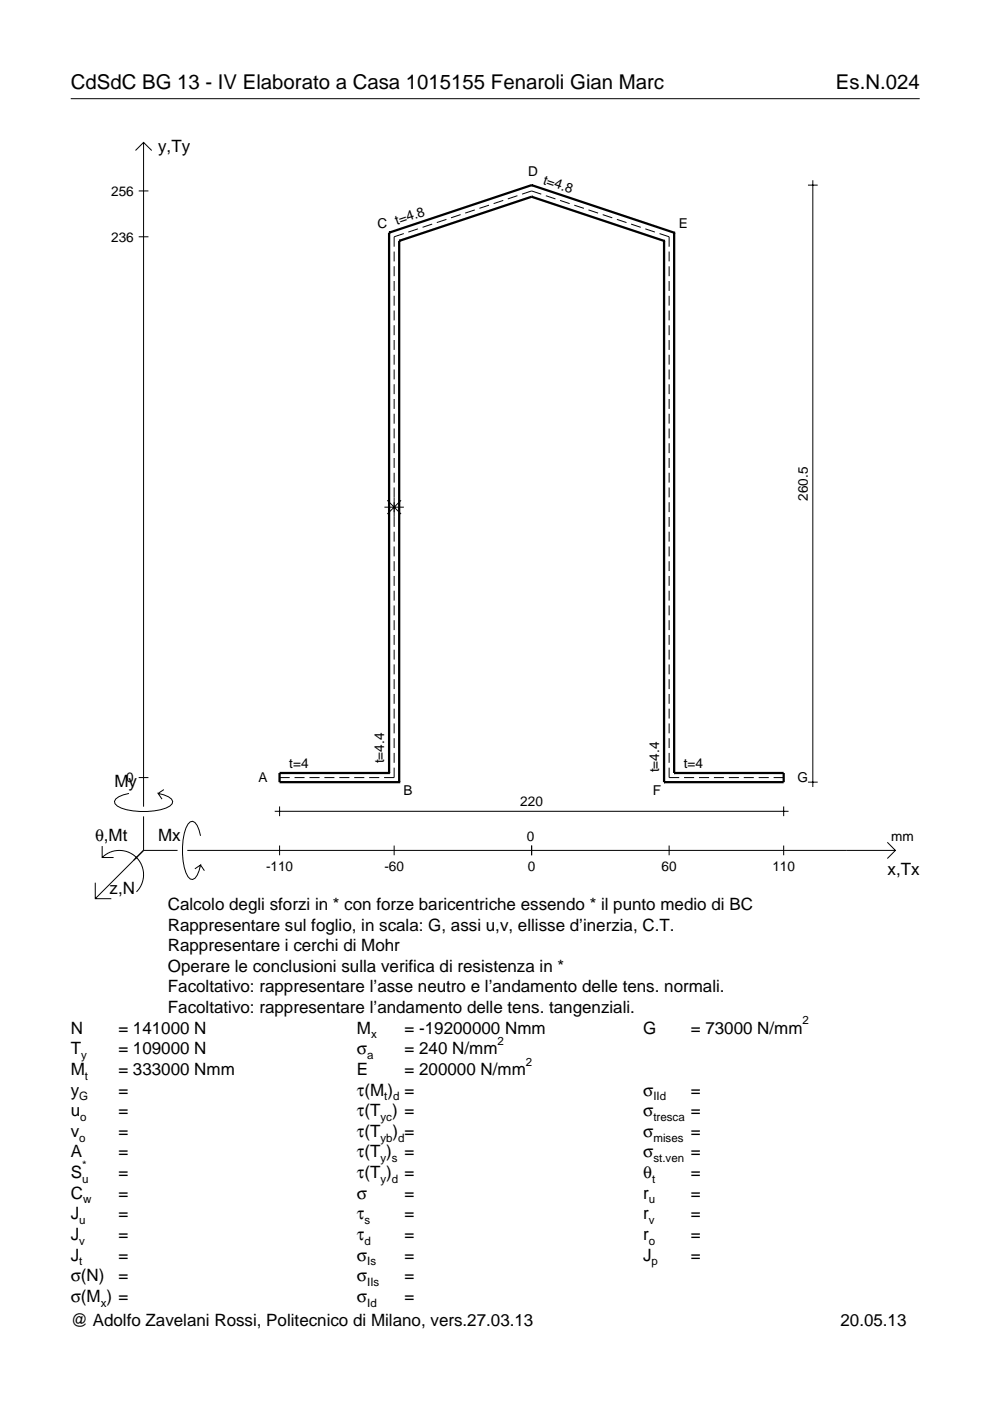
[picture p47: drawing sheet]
<svg xmlns="http://www.w3.org/2000/svg" width="210mm" height="297mm" viewBox="0 0 210 297" stroke-linecap="round" stroke-linejoin="round" font-family="sans-serif">
<defs><g id="words">
<g font-size="4.3">
<text x="15" y="18.9">CdSdC BG 13 - IV Elaborato a Casa 1015155 Fenaroli Gian Marc</text>
<text x="177.2" y="18.9">Es.N.024</text>
</g>
<g font-size="3.6">
<text x="33.5" y="32.3">y,Ty</text>
<text x="24.3" y="166.9">My</text>
<text x="20.1" y="178.2">θ,Mt</text>
<text x="33.5" y="178.2">Mx</text>
<text x="188.2" y="185.5">x,Tx</text>
<text x="23.2" y="189.6">z,N</text>
<text x="35.6" y="192.9">Calcolo degli sforzi in * con forze baricentriche essendo * il punto medio di BC</text>
<text x="35.6" y="197.3">Rappresentare sul foglio, in scala: G, assi u,v, ellisse d’inerzia, C.T.</text>
<text x="35.6" y="201.7">Rappresentare i cerchi di Mohr</text>
<text x="35.6" y="206">Operare le conclusioni sulla verifica di resistenza in *</text>
<text x="35.6" y="210.4">Facoltativo: rappresentare l’asse neutro e l’andamento delle tens. normali.</text>
<text x="35.6" y="214.8">Facoltativo: rappresentare l’andamento delle tens. tangenziali.</text>
<text x="15" y="219.2">N</text>
<text x="25.1" y="219.2">= 141000 N</text>
<text x="75.7" y="219.2">M</text>
<text x="85.8" y="219.2">= -19200000 Nmm</text>
<text x="136.4" y="219.2">G</text>
<text x="146.5" y="219.2">= 73000 N/mm</text>
<text x="15" y="223.5">T</text>
<text x="15" y="227.9">M</text>
<text x="25.1" y="223.5">= 109000 N</text>
<text x="25.1" y="227.9">= 333000 Nmm</text>
<text x="75.7" y="223.5">σ</text>
<text x="75.7" y="227.9">E</text>
<text x="85.8" y="223.5">= 240 N/mm</text>
<text x="85.8" y="227.9">= 200000 N/mm</text>
<text x="15" y="232.3">y</text>
<text x="25.1" y="232.3">=</text>
<text x="75.7" y="232.3">τ(M ) =</text>
<text x="136.4" y="232.3">σ</text>
<text x="146.5" y="232.3">=</text>
<text x="15" y="236.7">u</text>
<text x="25.1" y="236.7">=</text>
<text x="75.7" y="236.7">τ(T ) =</text>
<text x="136.4" y="236.7">σ</text>
<text x="146.5" y="236.7">=</text>
<text x="15" y="241">v</text>
<text x="15" y="245.4">A</text>
<text x="25.1" y="241">=</text>
<text x="25.1" y="245.4">=</text>
<text x="75.7" y="245.4">τ(T )</text>
<text x="75.7" y="241">τ(T</text>
<text x="83.3" y="241">) =</text>
<text x="85.8" y="245.4">=</text>
<text x="136.4" y="241">σ</text>
<text x="136.4" y="245.4">σ</text>
<text x="146.5" y="241">=</text>
<text x="146.5" y="245.4">=</text>
<text x="15" y="249.8">S</text>
<text x="25.1" y="249.8">=</text>
<text x="75.7" y="249.8">τ(T )</text>
<text x="85.8" y="249.8">=</text>
<text x="136.4" y="249.8">θ</text>
<text x="146.5" y="249.8">=</text>
<text x="15" y="254.2">C</text>
<text x="25.1" y="254.2">=</text>
<text x="75.7" y="254.2">σ</text>
<text x="85.8" y="254.2">=</text>
<text x="136.4" y="254.2">r</text>
<text x="146.5" y="254.2">=</text>
<text x="15" y="258.5">J</text>
<text x="15" y="262.9">J</text>
<text x="25.1" y="258.5">=</text>
<text x="25.1" y="262.9">=</text>
<text x="75.7" y="258.5">τ</text>
<text x="75.7" y="262.9">τ</text>
<text x="85.8" y="258.5">=</text>
<text x="85.8" y="262.9">=</text>
<text x="136.4" y="258.5">r</text>
<text x="136.4" y="262.9">r</text>
<text x="146.5" y="258.5">=</text>
<text x="146.5" y="262.9">=</text>
<text x="15" y="267.3">J</text>
<text x="25.1" y="267.3">=</text>
<text x="75.7" y="267.3">σ</text>
<text x="85.8" y="267.3">=</text>
<text x="136.4" y="267.3">J</text>
<text x="146.5" y="267.3">=</text>
<text x="15" y="271.7">σ(N)</text>
<text x="25.1" y="271.7">=</text>
<text x="75.7" y="271.7">σ</text>
<text x="85.8" y="271.7">=</text>
<text x="15" y="281.2">@ Adolfo Zavelani Rossi, Politecnico di Milano, vers.27.03.13</text>
<text x="15" y="276">σ(M ) =</text>
<text x="75.7" y="276">σ</text>
<text x="85.8" y="276">=</text>
<text x="178.2" y="281.2">20.05.13</text>
</g>
<g font-size="2.9">
<text x="23.6" y="41.5">256</text>
<text x="112" y="37.4">D</text>
<text x="115" y="38.9" transform="rotate(18 115 38.9)">t=4.8</text>
<text x="84.1" y="47.7" transform="rotate(-18 84.1 47.7)">t=4.8</text>
<text x="23.6" y="51.2">236</text>
<text x="80" y="48.3">C</text>
<text x="143.9" y="48.3">E</text>
<text x="171.3" y="106.1" transform="rotate(-90 171.3 106.1)">260.5</text>
<text x="81.5" y="161.8" transform="rotate(-90 81.5 161.8)">t=4.4</text>
<text x="26.8" y="165.9">0</text>
<text x="54.8" y="165.8">A</text>
<text x="61.3" y="162.9">t=4</text>
<text x="139.8" y="163.8" transform="rotate(-90 139.8 163.8)">t=4.4</text>
<text x="145" y="162.9">t=4</text>
<text x="169.1" y="165.8">G</text>
<text x="85.5" y="168.5">B</text>
<text x="110.3" y="171">220</text>
<text x="138.4" y="168.5">F</text>
<text x="111.7" y="178.2">0</text>
<text x="189" y="178.2">mm</text>
<text x="56.4" y="184.7">-110</text>
<text x="81.5" y="184.7">-60</text>
<text x="111.9" y="184.7">0</text>
<text x="140.3" y="184.7">60</text>
<text x="163.8" y="184.7">110</text>
</g>
<g font-size="2.4">
<text x="78.7" y="220.2">x</text>
<text x="105.5" y="221.5">2</text>
<text x="170.2" y="217.2">2</text>
<text x="17.2" y="224.5">y</text>
<text x="77.9" y="224.5">a</text>
<text x="111.5" y="225.9">2</text>
<text x="16.8" y="233.3">G</text>
<text x="18" y="228.9">t</text>
<text x="81.5" y="233.3">t d</text>
<text x="138.5" y="233.3">IId</text>
<text x="17" y="237.7">o</text>
<text x="80.7" y="237.7">yc</text>
<text x="138.5" y="237.7">tresca</text>
<text x="16.8" y="242">o</text>
<text x="80.7" y="242">yb d</text>
<text x="138.5" y="242">mises</text>
<text x="17.4" y="250.8">u</text>
<text x="17.4" y="247.8">*</text>
<text x="80.7" y="246.4">y s</text>
<text x="80.7" y="250.8">y d</text>
<text x="138.2" y="250.8">t</text>
<text x="138.5" y="246.4">st.ven</text>
<text x="17.6" y="255.2">w</text>
<text x="137.6" y="255.2">u</text>
<text x="16.8" y="259.5">u</text>
<text x="16.8" y="263.9">v</text>
<text x="77.3" y="259.5">s</text>
<text x="77.3" y="263.9">d</text>
<text x="137.6" y="259.5">v</text>
<text x="137.6" y="263.9">o</text>
<text x="16.8" y="268.3">t</text>
<text x="77.9" y="268.3">Is</text>
<text x="138.2" y="268.3">p</text>
<text x="77.9" y="272.7">IIs</text>
<text x="21.4" y="277">x</text>
<text x="77.9" y="277">Id</text>
</g>
</g></defs>
<g fill="none" stroke="#000" stroke-width=".21">
<path d="M15 20.9h180M28.7 31.9l1.7-1.7 1.8 1.7M30.4 30.2v140.8M171.3 39.3h2.1M172.3 38.2v128.7M29.4 40.5h2.1M29.4 50.2h2.1M83.6 53.3v2.1M83.6 56.5v2.1M83.6 59.6v2.1M85.6 49.5l-2 .7v2.1M88.6 48.5l-2 .7"/>
<path d="M91.6 47.5l-2 .7M94.6 46.5l-2 .7M97.7 45.5l-2.1 .7M100.7 44.5l-2.1 .7M103.7 43.5l-2.1 .7M106.7 42.5l-2 .7M109.7 41.5l-2 .7M110.7 41.2l2-.7 2.1 .7M115.7 41.5l2.1 .7M118.7 42.5l2.1 .7M121.8 43.5l2 .7M124.8 44.5l2 .7"/>
<path d="M127.8 45.5l2 .7M130.8 46.5l2 .7M133.8 47.5l2 .7M136.8 48.5l2.1 .7M139.8 49.5l2.1 .7v2.1M141.9 53.3v2.1M141.9 56.5v2.1M141.9 59.6v2.1M83.6 62.7v2.1M83.6 65.8v2.1M83.6 69v2.1M83.6 72.1v2.1"/>
<path d="M83.6 75.2v2.1M83.6 78.3v2.1M141.9 62.7v2.1M141.9 65.8v2.1M141.9 69v2.1M141.9 72.1v2.1M141.9 75.2v2.1M141.9 78.3v2.1M83.6 81.5v2.1M83.6 84.6v2.1M83.6 87.7v2.1M83.6 90.9v2"/>
<path d="M83.6 94v2.1M83.6 97.1v2.1M141.9 81.5v2.1M141.9 84.6v2.1M141.9 87.7v2.1M141.9 90.9v2M141.9 94v2.1M141.9 97.1v2.1M81.5 107.5h4.1M82.1 106.1l2.9 2.9M83.6 100.2v2.1M83.6 103.4v8.3"/>
<path d="M83.6 112.7v2.1M83.6 115.9v2.1M83.6 119v2.1M85 106.1l-2.9 2.9M141.9 100.2v2.1M141.9 103.4v2.1M141.9 106.5v2.1M141.9 109.6v2.1M141.9 112.7v2.1M141.9 115.9v2.1M141.9 119v2.1M83.6 122.1v2.1"/>
<path d="M83.6 125.2v2.1M83.6 128.4v2.1M83.6 131.5v2.1M83.6 134.6v2.1M83.6 137.8v2M141.9 122.1v2.1M141.9 125.2v2.1M141.9 128.4v2.1M141.9 131.5v2.1M141.9 134.6v2.1M141.9 137.8v2M83.6 140.9v2.1"/>
<path d="M83.6 144v2.1M83.6 147.1v2.1M83.6 150.3v2.1M83.6 153.4v2.1M83.6 156.5v2.1M83.6 159.6v2.1M141.9 140.9v2.1M141.9 144v2.1M141.9 147.1v2.1M141.9 150.3v2.1M141.9 153.4v2.1M141.9 156.5v2.1"/>
<path d="M141.9 159.6v2.1M21.7 179.4v2.4h2.4M27.3 168.2a3.6 3.6 0 0 0-3 1.7l.1 .5a5.6 5.6 0 0 0 3.8 1.5 13.4 13.4 0 0 0 7.8-1l.5-.5 .1-.5a3.6 3.6 0 0 0-3.1-1.7l.8 1.2M29.4 164.9h2.1M30.4 173.1v7.2M34.7 167.4l-1.2 .8M42.5 177.2a3.6 3.6 0 0 0-1.7-3.1l-.5 .2a5.7 5.7 0 0 0-1.5 3.7 13.3 13.3 0 0 0 1 7.9l.5 .5 .5 .1a3.6 3.6 0 0 0 1.7-3.1l-1.2 .8M58.2 172h109M59.3 164.9h2.1M59.3 171v2M59.3 179.3v2M62.4 164.9h2.2"/>
<path d="M65.6 164.9h2.1M68.8 164.9h2.1M71.9 164.9h2.2M75.1 164.9h2.1M78.3 164.9h2.1M83.6 162.8v2.1h-2.2M83.6 179.3v2M112.7 179.3v2M141.9 162.8v2.1h2.1M141.9 179.3v2M145 164.9h2.2M148.2 164.9h2.1"/>
<path d="M151.4 164.9h2.1M154.5 164.9h2.2M157.7 164.9h2.1M160.9 164.9h2.1M164 164.9h2.2M166.2 171v2M166.2 179.3v2M171.3 165.8h2.1M188.1 178.6l1.7 1.7-1.7 1.7M20.2 187.2v3.3h3.4M21.7 181.8a5.1 5.1 0 0 1 7.2 0 5.1 5.1 0 0 1 0 7.3M30.4 180.3l-10.2 10.2"/>
<path d="M30.4 180.3h7.2M39.7 180.3h150.1M42.5 183.4l.8 1.2"/>
</g>
<g fill="none" stroke="#000" stroke-width=".48">
<path d="M112.7 39.3h.1M112.7 39.3l-30.2 10M112.7 39.3l30.2 10M82.5 49.3h.1M82.5 49.3v114.6M84.6 51.1h.1M84.6 51.1v114.7M112.7 41.7h.1M112.7 41.7l-28.1 9.4M112.7 41.7l28.1 9.4M140.8 51.1h.1M140.8 51.1v114.7"/>
<path d="M142.9 49.3h.1M142.9 49.3v114.6M82.5 163.9h.1M82.5 163.9h-23.2v1.9h25.3M84.6 165.8h.1M140.8 165.8h.1M142.9 163.9h.1M142.9 163.9h23.3v1.9h-25.4"/>
</g>
<use href="#words"/>
</svg>
